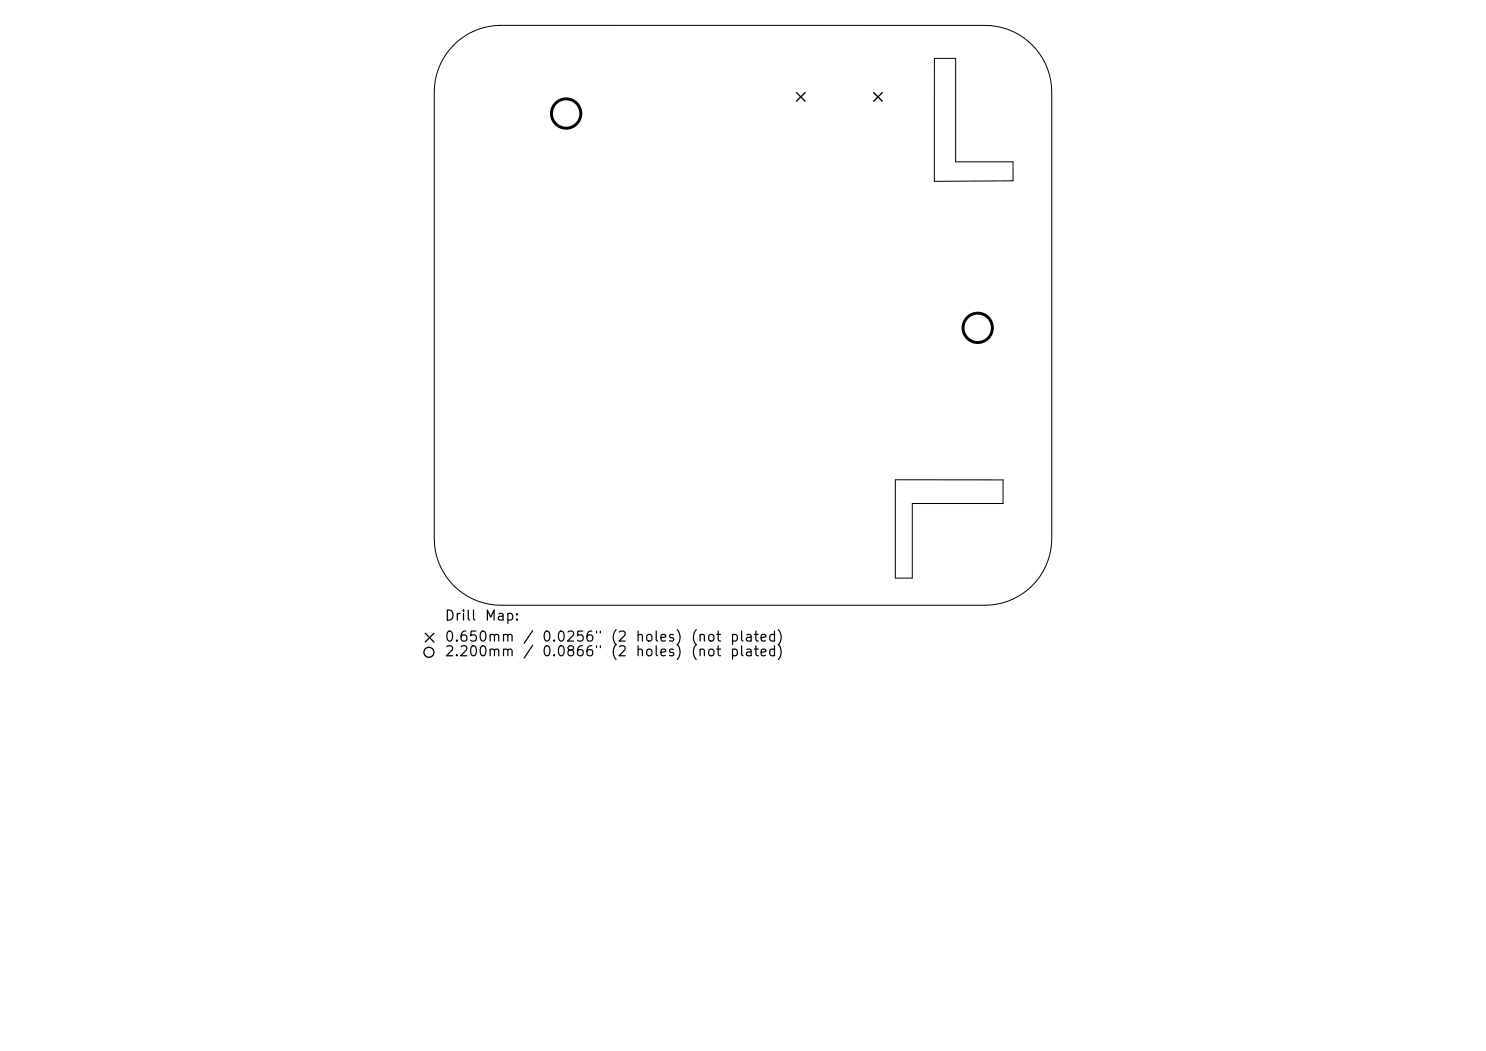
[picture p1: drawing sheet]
<svg xmlns="http://www.w3.org/2000/svg" width="297mm" height="210mm" viewBox="0 0 297 210" stroke-linecap="round" stroke-linejoin="round" font-family="sans-serif">
<defs><g id="words">
<g font-size="2">
<text x="88.7" y="124.5">Drill</text>
<text x="96.7" y="124.5">Map:</text>
<text x="88.7" y="128.7">0.650mm</text>
<text x="88.7" y="131.6">2.200mm</text>
<text x="104.4" y="128.7">/</text>
<text x="104.4" y="131.6">/</text>
<text x="108.2" y="128.7">0.0256&quot;</text>
<text x="108.2" y="131.6">0.0866&quot;</text>
<text x="121.9" y="128.7">(2</text>
<text x="121.9" y="131.6">(2</text>
<text x="126.9" y="128.7">holes)</text>
<text x="126.9" y="131.6">holes)</text>
<text x="137.9" y="128.7">(not</text>
<text x="137.9" y="131.6">(not</text>
<text x="145.7" y="128.7">plated)</text>
<text x="145.7" y="131.6">plated)</text>
</g>
</g></defs>
<path d="M90.7 9a13.3 13.3 0 0 1 9.4-3.9h96.8a13.3 13.3 0 0 1 13.3 13.3v89.2a13.3 13.3 0 0 1-13.3 13.3h-96.8a13.3 13.3 0 0 1-13.3-13.3v-89.2a13.3 13.3 0 0 1 3.9-9.4zM186.8 11.7h4.2v20.6h11.5v3.8l-15.8 .1zM178.9 95.9h21.6v4.7h-18.2v14.9h-3.4z" fill="none" stroke="#000" stroke-width=".2"/>
<g fill="none" stroke="#000" stroke-width=".27">
<path d="M159.2 18.5l1.7 1.7M160.9 18.5l-1.7 1.7M174.6 18.5l1.7 1.7M176.3 18.5l-1.7 1.7M85 126.5l1.7 1.8M86.7 126.5l-1.7 1.8"/>
<circle cx="85.7" cy="130.3" r="1"/>
</g>
<g fill="none" stroke="#000" stroke-width=".59">
<circle cx="113.2" cy="22.7" r="2.93"/>
<circle cx="195.4" cy="65.5" r="2.93"/>
</g>
<use href="#words"/>
</svg>
